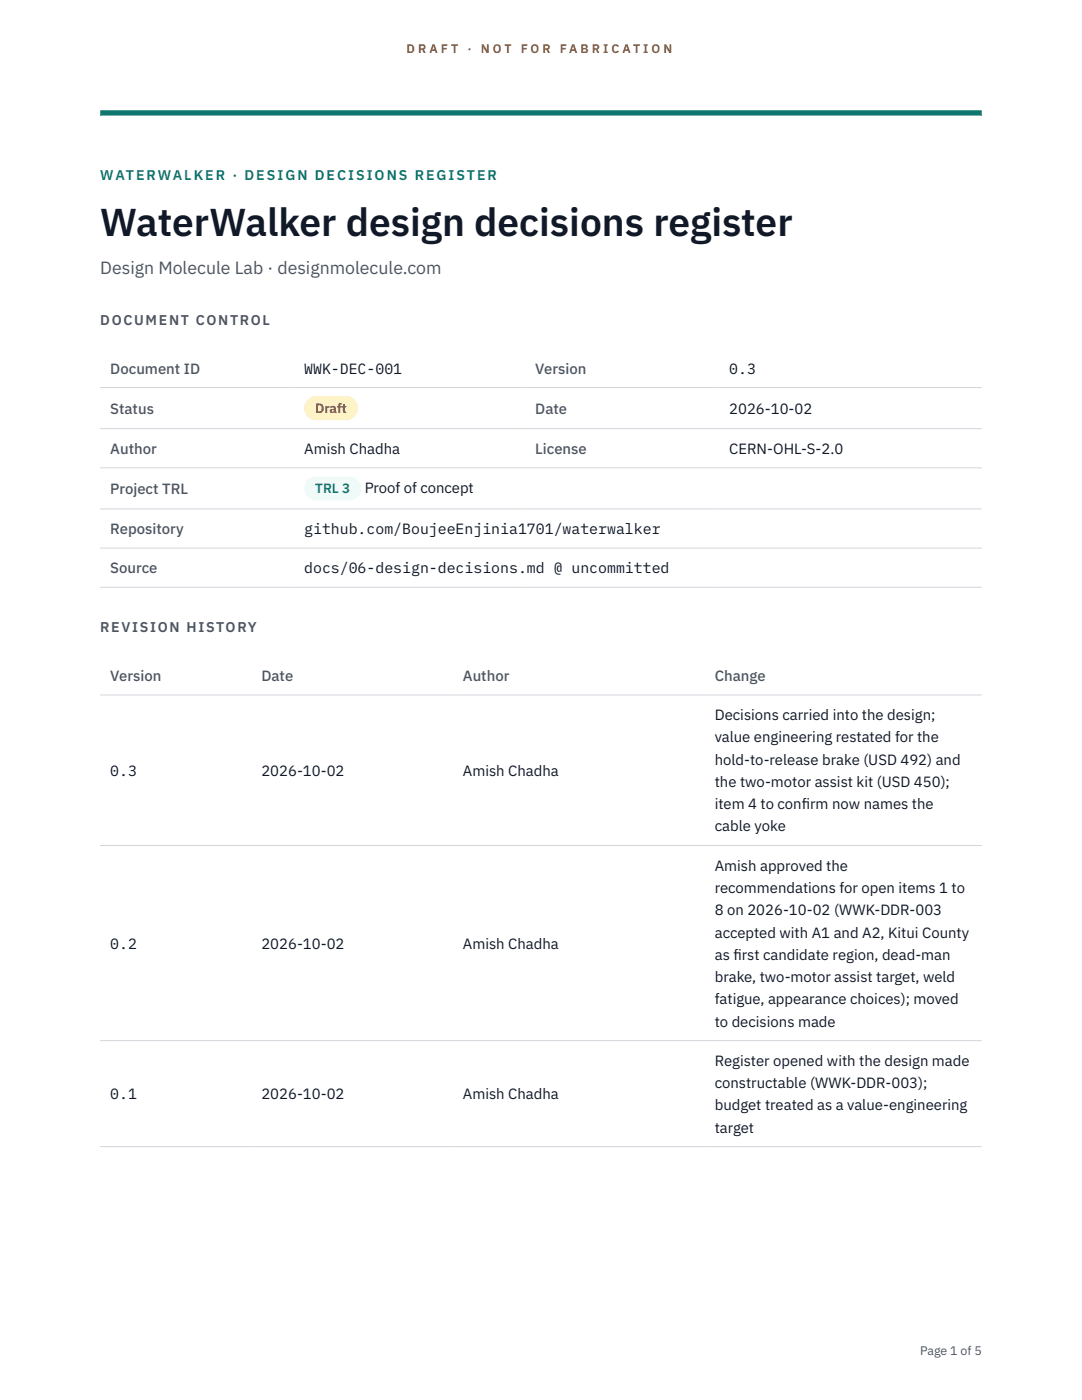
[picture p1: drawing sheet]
<svg xmlns="http://www.w3.org/2000/svg" width="216mm" height="279mm" viewBox="0 0 216 279" stroke-linecap="round" stroke-linejoin="round" font-family="sans-serif">
<defs><g id="words">
<text font-size="7.8" fill="#111827" x="20" y="47.1">WaterWalker design decisions register</text>
<text font-size="3.5" fill="#4b5563" x="20" y="54.6">Design Molecule Lab · designmolecule.com</text>
<g font-size="3" fill="#4b5563">
<text x="22" y="74.5">Document ID</text>
<text x="106.8" y="74.5">Version</text>
<text x="22" y="82.6">Status</text>
<text x="106.8" y="82.6">Date</text>
<text x="22" y="90.6">Author</text>
<text x="106.8" y="90.6">License</text>
<text x="22" y="98.6">Project TRL</text>
<text x="22" y="106.6">Repository</text>
<text x="22" y="114.4">Source</text>
<text x="22" y="135.9">Version</text>
<text x="52.2" y="135.9">Date</text>
<text x="92.4" y="135.9">Author</text>
<text x="142.6" y="135.9">Change</text>
</g>
<g font-size="3" fill="#111827">
<text x="60.7" y="74.5">WWK-DEC-001</text>
<text x="145.5" y="74.5">0.3</text>
<text x="145.5" y="82.6">2026-10-02</text>
<text x="60.7" y="90.6">Amish Chadha</text>
<text x="145.5" y="90.6">CERN-OHL-S-2.0</text>
<text x="72.8" y="98.5">Proof of concept</text>
<text x="60.7" y="106.6">github.com/BoujeeEnjinia1701/waterwalker</text>
<text x="60.7" y="114.4">docs/06-design-decisions.md @ uncommitted</text>
<text x="142.6" y="143.7">Decisions carried into the design;</text>
<text x="142.6" y="148.2">value engineering restated for the</text>
<text x="22" y="154.8">0.3</text>
<text x="52.2" y="154.8">2026-10-02</text>
<text x="92.4" y="154.8">Amish Chadha</text>
<text x="142.6" y="152.6">hold-to-release brake (USD 492) and</text>
<text x="142.6" y="157.1">the two-motor assist kit (USD 450);</text>
<text x="142.6" y="161.5">item 4 to conf</text>
<text x="160" y="161.5">irm now names the</text>
<text x="142.6" y="165.9">cable yoke</text>
<text x="142.6" y="173.8">Amish approved the</text>
<text x="142.6" y="178.2">recommendations for open items 1 to</text>
<text x="142.6" y="182.7">8 on 2026-10-02 (WWK-DDR-003</text>
<text x="22" y="189.3">0.2</text>
<text x="52.2" y="189.3">2026-10-02</text>
<text x="92.4" y="189.3">Amish Chadha</text>
<text x="142.6" y="187.1">accepted with A1 and A2, Kitui County</text>
<text x="142.6" y="191.5">as f</text>
<text x="146.3" y="191.5">irst candidate region, dead-man</text>
<text x="142.6" y="196">brake, two-motor assist target, weld</text>
<text x="142.6" y="200.4">fatigue, appearance choices); moved</text>
<text x="142.6" y="204.9">to decisions made</text>
<text x="142.6" y="212.7">Register opened with the design made</text>
<text x="22" y="219.4">0.1</text>
<text x="52.2" y="219.4">2026-10-02</text>
<text x="92.4" y="219.4">Amish Chadha</text>
<text x="142.6" y="217.1">constructable (WWK-DDR-003);</text>
<text x="142.6" y="221.6">budget treated as a value-engineering</text>
<text x="142.6" y="226">target</text>
</g>
<text font-size="2.8" fill="#0f766e" x="20" y="36">WATERWALKER · DESIGN DECISIONS REGISTER</text>
<g font-size="2.8" fill="#4b5563">
<text x="20" y="64.8">DOCUMENT CONTROL</text>
<text x="20" y="126.2">REVISION HISTORY</text>
</g>
<text font-size="2.7" fill="#92400e" x="62.9" y="82.5">Draft</text>
<text font-size="2.7" fill="#0f766e" x="62.9" y="98.5">TRL 3</text>
<g font-size="2.5" fill="#b45309">
<text x="81.1" y="10.5">D R A F T</text>
<text x="93.3" y="10.5">·</text>
<text x="95.9" y="10.5">N O T</text>
<text x="103.9" y="10.5">F O R</text>
<text x="111.7" y="10.5">F A B R I C A T I O N</text>
</g>
<text font-size="2.5" fill="#4b5563" x="183.6" y="270.3">Page 1 of 5</text>
</g></defs>
<path d="M20 23.1h175.9zM20 22h175.9v1.1h-175.9z" fill-rule="evenodd" fill="#0f766e"/>
<path d="M20 77.3h175.9M20 85.5h175.9M20 93.4h175.9M20 101.6h175.9M20 109.4h175.9M20 117.2h175.9M20 138.7h175.9M20 168.7h175.9M20 207.7h175.9M20 228.8h175.9" fill="none" stroke="#d1d5db" stroke-width=".2"/>
<path d="M60.7 79h10.7v4.9h-10.7z" fill="#fef3c7"/>
<path d="M60.7 95.1h11.4v4.8h-11.4z" fill="#f0fdfa"/>
<use href="#words"/>
</svg>
